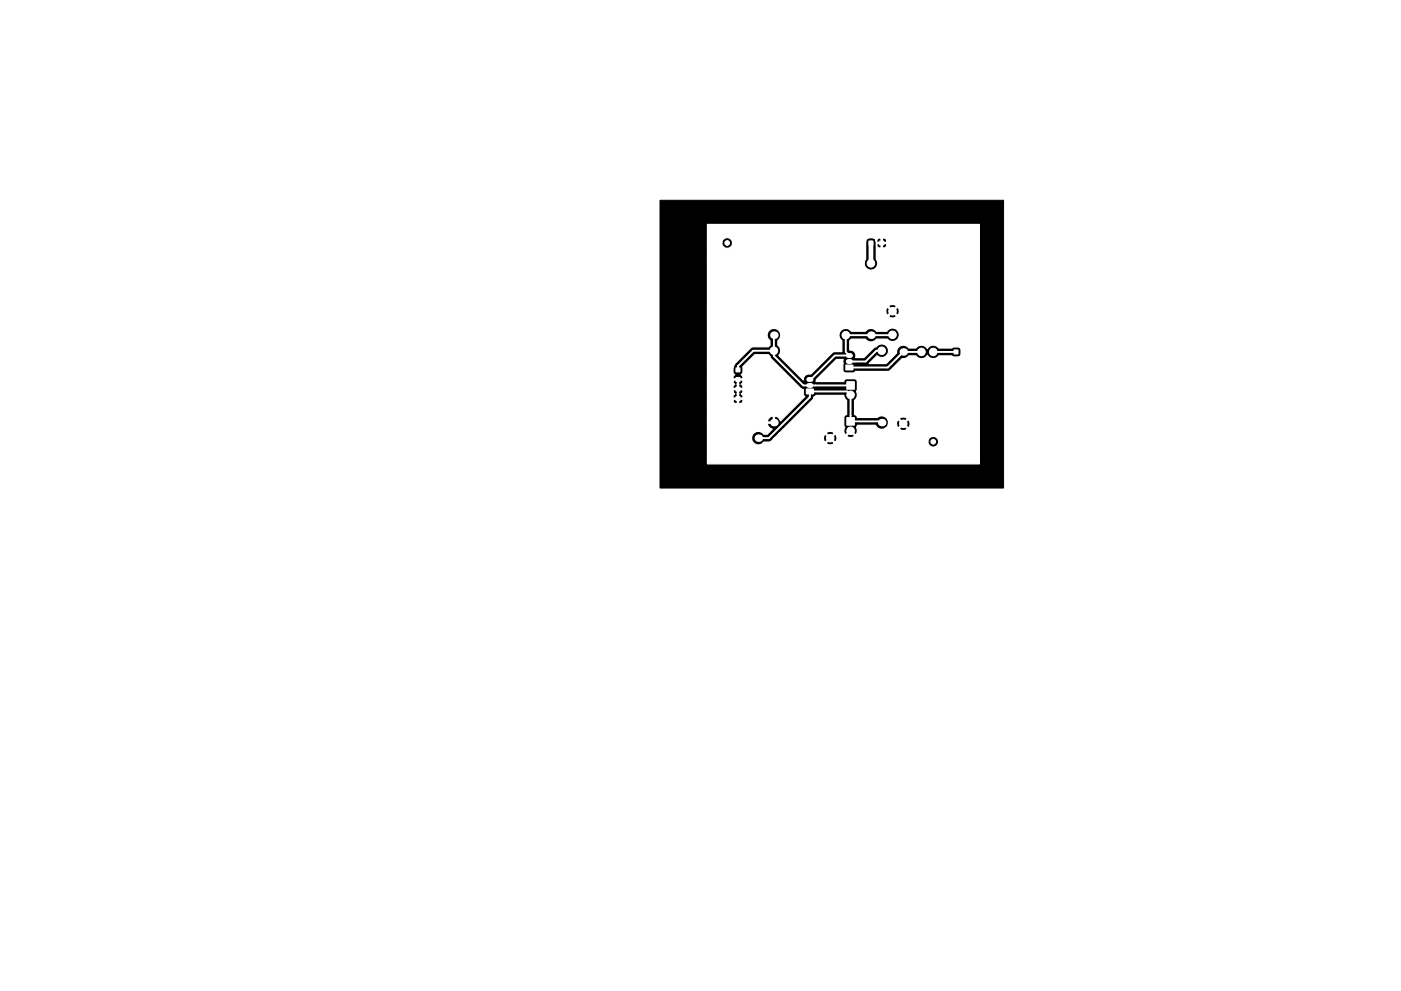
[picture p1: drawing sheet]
<svg xmlns="http://www.w3.org/2000/svg" width="297mm" height="210mm" viewBox="0 0 297 210" stroke-linecap="round" stroke-linejoin="round" font-family="sans-serif">
<path d="M139.9 42.5h72.9v61h-72.9z" fill="#000" stroke="#000" stroke-width=".21"/>
<g fill="#fff" stroke="#fff" stroke-width=".21">
<path d="M179.5 81h1.6v1.6h-1.6z"/>
<path d="M179.5 88.6h1.6v1.6h-1.6z"/>
<path d="M184.2 51.1h.9v.9h-.9z"/>
<path d="M186.5 51.1h.9v.9h-.9z"/>
<path d="M156 78.1h.9v.8h-.9z"/>
<path d="M156 80.1h.9v.8h-.9z"/>
<path d="M156 82.1h.9v.9h-.9z"/>
<path d="M156 84.2h.9v.8h-.9z"/>
<path d="M202.3 74.2h.8v.9h-.8z"/>
<path d="M171 82.5h1.5v1.1h-1.5z"/>
<path d="M179.3 77.4h1.5v1.1h-1.5z"/>
<circle cx="197.9" cy="93.7" r=".5"/>
<circle cx="154.2" cy="51.6" r=".5"/>
<circle cx="180.3" cy="83.8" r=".8"/>
<circle cx="180.3" cy="91.4" r=".8"/>
<circle cx="189.2" cy="66" r=".8"/>
<circle cx="189.2" cy="71" r=".8"/>
<circle cx="197.9" cy="74.7" r=".8"/>
<circle cx="195.4" cy="74.7" r=".8"/>
</g>
<path d="M179.9 75.4h.4M179.9 76.7h.4M171.5 81.8h.4M171.5 80.5h.4" fill="none" stroke="#fff" stroke-width="1.1"/>
<circle cx="164.1" cy="71.1" r=".8" fill="#fff"/>
<g fill="#fff" stroke="#fff" stroke-width=".21">
<circle cx="179.3" cy="71.1" r=".8"/>
<circle cx="164.1" cy="74.4" r=".8"/>
</g>
<circle cx="164.1" cy="89.7" r=".8" fill="#fff"/>
<circle cx="184.7" cy="55.9" r=".8" fill="#fff" stroke="#fff" stroke-width=".21"/>
<g fill="#fff">
<circle cx="184.7" cy="71.1" r=".8"/>
<circle cx="160.8" cy="93" r=".8"/>
</g>
<circle cx="176" cy="93" r=".8" fill="#fff" stroke="#fff" stroke-width=".21"/>
<circle cx="186.9" cy="89.7" r=".8" fill="#fff"/>
<g fill="#fff" stroke="#fff" stroke-width=".21">
<circle cx="186.9" cy="74.4" r=".8"/>
<circle cx="191.5" cy="89.9" r=".8"/>
</g>
<circle cx="191.5" cy="74.7" r=".8" fill="#fff"/>
<path d="M164.1 71.1v4.4l6.2 6.3h10M164.1 74.4h-4.4l-3.2 3.3v.8M186.9 74.4h-1.1l-2.3 2.3h-3.4M189.2 71l-9.9 .1v3.6l.8 .7h-3.1l-5.1 5.1h-.2M195.4 74.7h-3.9l-3.3 3.3h-8.1M197.9 74.7h4.8M186.9 89.7l-.2-.3h-6.4v-5.6l-.7-.7h-7.9v1.2l-8.7 8.7h-2.2" fill="none" stroke="#fff" stroke-width=".4"/>
<path d="M184.7 51.6v4.3" fill="none" stroke="#fff" stroke-width="1"/>
<path d="M150 47.6h57.6v50.8h-57.6v-9.1h12.7l.1 .2h1.2v-1.1a1.02 1.02 0 0 0-1.3 .9h-12.7v-4.3h5.4v.1a.56 .56 0 0 0 .9 .4v-.8h.3v.8l.1 .1a.59 .59 0 0 0 .7-.2 .59 .59 0 0 0 0-.7h-1.8l-.2 .3h-5.4v-2h5.4l.1 .3 .3 .3a.55 .55 0 0 0-.2 .8h.7l-.1-.8 .1-.9h.3l.1 .9-.1 .8h.8l.1-.4-.4-.4 .3-.3 .1-.5-.1-.1h-1.8l-.2 .3h-5.4v-2.1h5.4l.1 .4 .3 .2-.3 .3-.1 .5 .2 .1h.7l-.1-.9 .1-.9h.3l.1 .9-.1 .9h.8a.55 .55 0 0 0-.3-.9l.4-.4-.1-.5h-1.8l-.2 .3h-5.4v-2.8h5.4v.9l.4 .5a.55 .55 0 0 0-.2 .9h1.8l.1-.2-.1-.5-.3-.2 .4-.5v-1.2l2.5-2.5h2.9l.6 .8 6.2 6.3 .6 .2v1.1l.3 .4-5.1 5.2-.3-.5-.4-.4-.4-.1-.2 .1v1.4h-1.4l-.1 .2 .4 .7 .6 .3-1 1.1h-.7a1.44 1.44 0 0 0-2.1-.3 1.44 1.44 0 0 0-.2 2.1 1.44 1.44 0 0 0 2.1 .1h13.4l.1 .2 .5 .2 1-.2v-.2l-.8-.9-.8 .9h-13.4l.2-.2 1.3-.1 .8-.7h10.5l.2 .7 .2 .1 .8-.8h.4l.8 .8 .3-.2h19.4v.2a1.14 1.14 0 0 0 1.8 .9 1.14 1.14 0 0 0 0-1.9 1.14 1.14 0 0 0-1.8 .8h-19.4l.2-.7-.2-.5h2.2l.1 .2 .8 .2 .7-.2 .1-.2-.9-.8-.8 .8h-2.2l-.3-.3-.8 .9h-.4l-.8-.9a.78 .78 0 0 0-.4 .9h-10.5l1.1-1h10l.8 .8 .8-.8v-.3l-.8-.2-.7 .2-.1 .3h-10l7.3-7.4a.43 .43 0 0 1 .4-.6l.1-.1h5.9l.2 .6 .4 .5v3a.63 .63 0 0 0-.6 .6v1.6l.2 .5-.2 .8 .2 .6 .2 .1 1-1 1 1 .3-.1 .2-.8-.2-.6 .2-.5h3.8a1.43 1.43 0 0 0 2.1 .7h3l.1 .2 .5 .2 1-.2v-.2l-.8-.8-.8 .8h-3l.4-.4 .2-.5h1.8a.63 .63 0 0 0 .4 .7l.8-.8h.4l.8 .8h.3l.2-.9-.2-.6-.3-.1-.8 .8h-.4l-.8-.8a.78 .78 0 0 0-.4 .9h-1.8l.1-.6-.2-.5h2.5l.8 .8 .8-.8v-.2l-.9-.2-.6 .2-.1 .2h-2.5a1.43 1.43 0 0 0-2.2-.3h-4.2l-.2-.4-.4-.2v-3a1.47 1.47 0 0 0 .4-2l.2-.4-.1-2-.4-.2-1.8-.1a.63 .63 0 0 0-.6 .6h-5.9l.1-.4 4.3-4.2h1.4l-.1 2.2 .2 .4 .4 .2h1.5l.6-.3h7l.4-.2 2.5-2.5 .8-.1 .6-.5 1.6 .1a1.44 1.44 0 0 0 2.3-.2 1.43 1.43 0 0 0 2.4 .1h2.8l.3 .2h1.1l.5-.4 .1-1.1a.64 .64 0 0 0-.7-.6h-1l-.3 .2h-2.8a1.44 1.44 0 0 0-2.4 .2 1.43 1.43 0 0 0-2.4-.2h-1.5l-.2-.1a1.44 1.44 0 0 0-1.6-.3 1.44 1.44 0 0 0-.8 1.5l-2.2 2.2h-3.6l1.7-1.6a1.47 1.47 0 0 0 2.1-.3 1.47 1.47 0 0 0-.4-2.1 1.47 1.47 0 0 0-2.1 .5l-.4 .2-2 2.1h-1.8a1.17 1.17 0 0 0-1.2-1.6v-2l.3-.4h3l.1 .2a1.45 1.45 0 0 0 2.2-.2h2.3l.2 .2a1.44 1.44 0 0 0 2.1-.2 1.44 1.44 0 0 0-.4-2 1.44 1.44 0 0 0-2 .4h-2.2l-.1-.2a1.45 1.45 0 0 0-2.2 .2l-3.1-.1a1.44 1.44 0 0 0-2.1-.1 1.44 1.44 0 0 0 .2 2.2v2.3h-1.5l-.5 .1-4.6 4.7a1.23 1.23 0 0 0-1.6 1.2l-5.2-5.2 .1-.1a1.43 1.43 0 0 0-.3-2.1v-.9l.2-.2a1.44 1.44 0 0 0-.1-2.1 1.44 1.44 0 0 0-2 .2 1.44 1.44 0 0 0 .2 2.1v.9l-.3 .4h-3.2l-.5 .1-3.3 3.4-.5 1h-5.4v-11.1h38.4a.96 .96 0 0 0 1.6 0l-.8-.8-.8 .8h-38.4v-.9h37.8l.2 .7h.2l.9-.8h.3l.8 .8a.96 .96 0 0 0 0-1.6l-.8 .8h-.3l-.9-.8-.2 .1-.2 .8h-37.8v-1.1h38.4l.8 .9 .8-.9a.96 .96 0 0 0-1.6 0h-38.4v-9.3h33.2v.3a1.44 1.44 0 0 0 2 1.2 1.44 1.44 0 0 0 .6-2.2l.1-3a.57 .57 0 0 0 .3 .5 .57 .57 0 0 0 .6 0v-.8h.3v.8l.1 .1a.59 .59 0 0 0 .7-.2 .59 .59 0 0 0-.1-.7h-1.8l-.2 .3-.1-.9h.2l.1 .3h.8v-.7h.3v.7h.7a.55 .55 0 0 0 0-.7 .55 .55 0 0 0-.7 0l-.4-.2a.66 .66 0 0 0-.8 .6l-.2-.1a1.17 1.17 0 0 0-1.2-.6 1.17 1.17 0 0 0-1 .9v3.7l-.3 .7h-33.2v-4.3h3a1.14 1.14 0 0 0 1.6 1.2 1.14 1.14 0 0 0 .4-1.9 1.14 1.14 0 0 0-1.9 .5l-.1 .2h-3z" fill="#fff" stroke="#fff" stroke-width=".25"/>
</svg>
